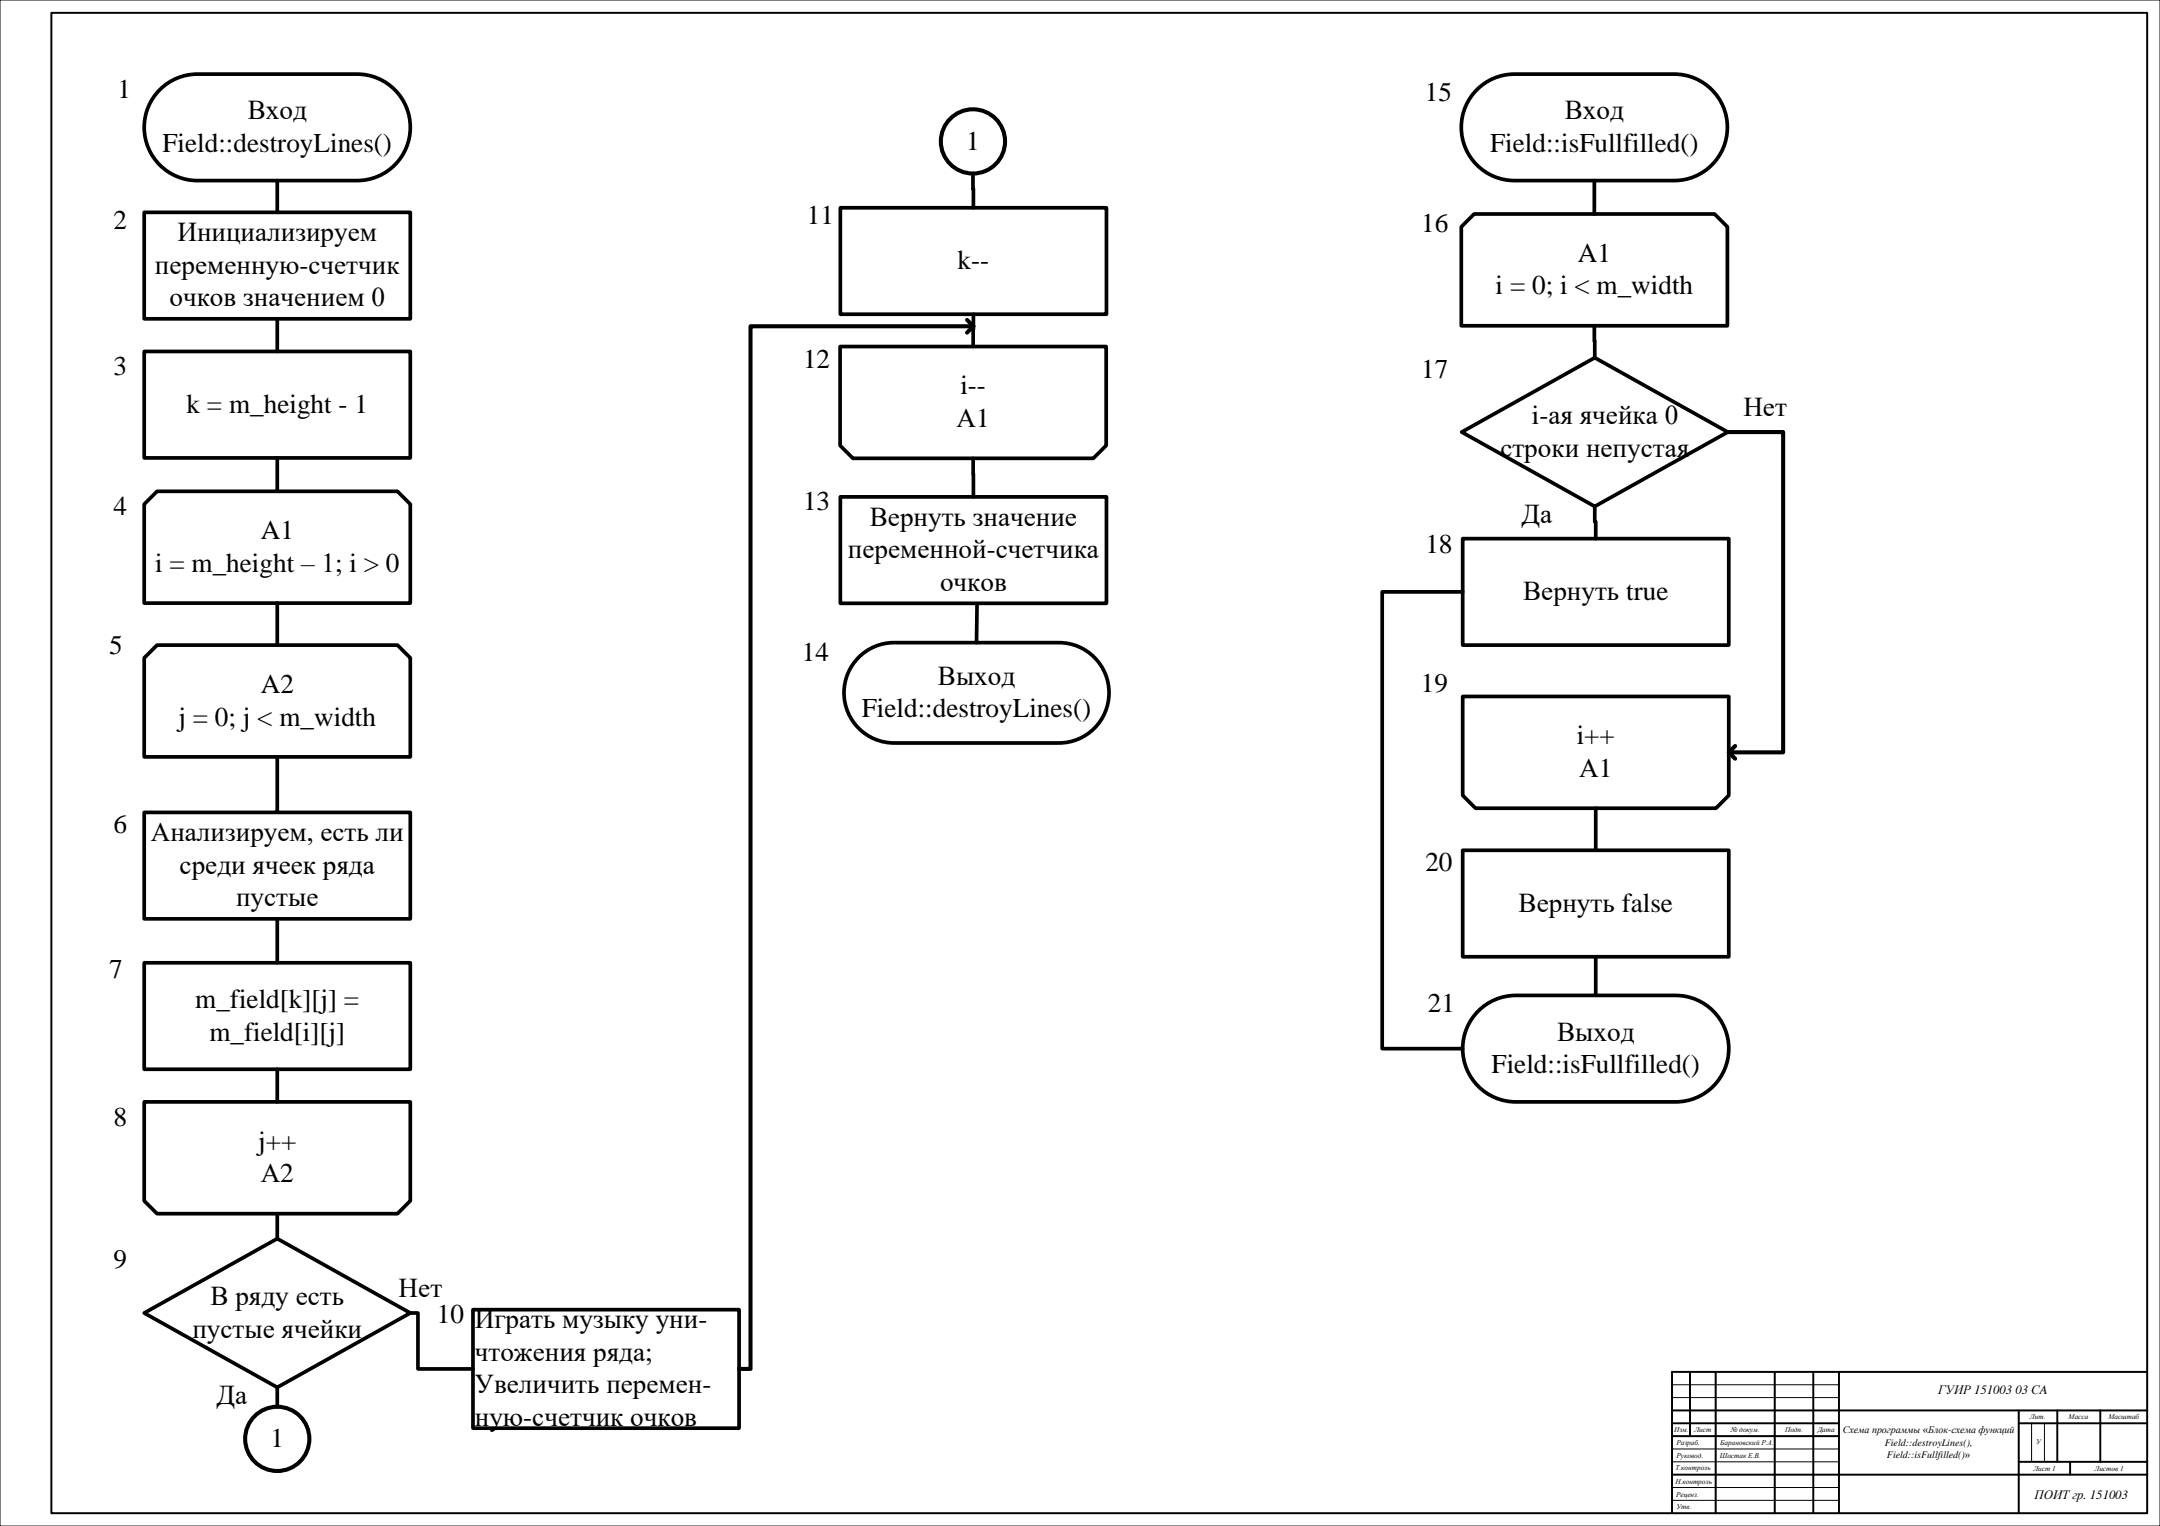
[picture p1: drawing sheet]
<svg xmlns="http://www.w3.org/2000/svg" width="841mm" height="594mm" viewBox="0 0 841 594" stroke-linecap="round" stroke-linejoin="round" font-family="sans-serif">
<defs><g id="words">
<g font-size="10.6">
<text x="45.7" y="38.2">1</text>
<text x="554.8" y="39.1">15</text>
<text x="96.4" y="46.4">Вход</text>
<text x="609.3" y="46.4">Вход</text>
<text x="63.3" y="59.1">Field::destroyLines()</text>
<text x="376.2" y="58.2">1</text>
<text x="580.2" y="59.1">Field::isFullfilled()</text>
<text x="44.2" y="89.2">2</text>
<text x="314.1" y="87">11</text>
<text x="69.1" y="93.9">Инициализируем</text>
<text x="553.3" y="90.1">16</text>
<text x="614.3" y="101.9">A1</text>
<text x="60.3" y="106.6">переменную-счетчик</text>
<text x="372.8" y="104.8">k--</text>
<text x="66" y="119.3">очков значением 0</text>
<text x="582.3" y="114.6">i = 0; i &lt; m_width</text>
<text x="312.7" y="143.3">12</text>
<text x="44.2" y="146.1">3</text>
<text x="553.3" y="147.1">17</text>
<text x="373.9" y="153.5">i--</text>
<text x="72.6" y="160.7">k = m_height - 1</text>
<text x="678.8" y="161.9">Нет</text>
<text x="372.4" y="166.2">А1</text>
<text x="596.4" y="165">i-ая ячейка 0</text>
<text x="584.2" y="177.7">строки непустая</text>
<text x="44.2" y="200.5">4</text>
<text x="312.7" y="198.3">13</text>
<text x="592.4" y="203.5">Да</text>
<text x="101.5" y="209.8">A1</text>
<text x="338.7" y="204.6">Вернуть значение</text>
<text x="555" y="215.3">18</text>
<text x="330.2" y="217.3">переменной-счетчика</text>
<text x="60.4" y="222.5">i = m_height – 1; i &gt; 0</text>
<text x="366" y="230">очков</text>
<text x="593" y="233.6">Вернуть true</text>
<text x="42.5" y="254.5">5</text>
<text x="312.2" y="257.3">14</text>
<text x="101.5" y="269.7">A2</text>
<text x="365.2" y="266.5">Выход</text>
<text x="553.3" y="269.2">19</text>
<text x="335.5" y="279.2">Field::destroyLines()</text>
<text x="69.5" y="282.4">j = 0; j &lt; m_width</text>
<text x="613.9" y="289.7">i++</text>
<text x="614.9" y="302.4">А1</text>
<text x="44.2" y="324.3">6</text>
<text x="58.7" y="327.4">Анализируем, есть ли</text>
<text x="70" y="340.1">среди ячеек ряда</text>
<text x="555" y="339.1">20</text>
<text x="91.9" y="352.8">пустые</text>
<text x="591.3" y="354.9">Вернуть false</text>
<text x="42.5" y="380.7">7</text>
<text x="76" y="392.3">m_field[k][j] =</text>
<text x="556" y="393.8">21</text>
<text x="81.5" y="405">m_field[i][j]</text>
<text x="606.3" y="405">Выход</text>
<text x="580.8" y="417.7">Field::isFullfilled()</text>
<text x="44.2" y="438.3">8</text>
<text x="100.5" y="447.5">j++</text>
<text x="101.5" y="460.2">А2</text>
<text x="44.2" y="493.5">9</text>
<text x="81.9" y="507.9">В ряду есть</text>
<text x="155.2" y="504.8">Нет</text>
<text x="170.1" y="514.9">10</text>
<text x="74.9" y="520.6">пустые ячейки</text>
<text x="184.9" y="517">Играть музыку уни-</text>
<text x="184.9" y="529.7">чтожения ряда;</text>
<text x="184.9" y="542.4">Увеличить перемен-</text>
<text x="84.4" y="546.4">Да</text>
<text x="184.9" y="555.1">ную-счетчик очков</text>
<text x="105.3" y="563.3">1</text>
</g>
<g font-size="5">
<text x="754.7" y="542.7">ГУИР 151003 03 СA</text>
<text x="792.2" y="583.5">ПОИТ гр. 151003</text>
</g>
<g font-size="3.9">
<text x="717.5" y="557.9">Схема программы «Блок-схема функций</text>
<text x="733.8" y="562.7">Field::destroyLines(),</text>
<text x="734.7" y="567.6">Field::isFullfilled()»</text>
</g>
<g font-size="2.8">
<text x="651.9" y="557.4">Изм.</text>
<text x="659.7" y="557.4">Лист</text>
<text x="673.8" y="557.4">№ докум.</text>
<text x="695" y="557.4">Подп.</text>
<text x="707.7" y="557.4">Дата</text>
<text x="790.4" y="552.4">Лит.</text>
<text x="805.4" y="552.4">Масса</text>
<text x="820.9" y="552.4">Масштаб</text>
<text x="652.7" y="562.5">Разраб.</text>
<text x="669.8" y="562.6">Барановский Р.А.</text>
<text x="792.8" y="562.1">У</text>
<text x="652.7" y="567.5">Руковод.</text>
<text x="669.6" y="567.6">Шостак Е.В.</text>
<text x="652.3" y="572.3">Т.контроль</text>
<text x="791.7" y="572.5">Лист 1</text>
<text x="815.5" y="572.5">Листов 1</text>
<text x="652.3" y="577.5">Н.контроль</text>
<text x="652.6" y="582.6">Реценз.</text>
<text x="652.7" y="587.3">Утв.</text>
</g>
</g></defs>
<path d="M0 0h841v594h-841zM651 539h65M651 544h65M791 554v15M796 554v15M651 579h65M651 569h65M651 564h65M651 584h65" fill="none" stroke="#000" stroke-width=".39"/>
<g fill="none" stroke="#000" stroke-width=".76">
<path d="M20 5h816v584h-816zM658 534v25M668 534v55M691 534v55M706 534v55M716 534v55M836 534h-185v55M651 549h185M651 559h65M651 554h65M786 549v40M786 554h50"/>
<path d="M801 549v20M817.7 549v20M651 574h185M786 569h50M806 569v5"/>
</g>
<path d="M62.8 34.3a20.6 20.6 0 0 1 14.1-5.4h62.1a20.7 20.7 0 0 1 20.8 20.7 20.7 20.7 0 0 1-20.8 20.7h-62.1a20.7 20.7 0 0 1-19.3-13.2 20.7 20.7 0 0 1 5.2-22.8zM107.9 70.3v12.4M107.9 294.6v21.3M56.1 316.2h103.7v41.5h-103.7z" fill="none" stroke="#000" stroke-width="1.4"/>
<circle cx="108" cy="560.1" r="12.5" fill="#fff"/>
<circle cx="108" cy="560.1" r="12.5" fill="none" stroke="#000" stroke-width="1.6"/>
<circle cx="378.8" cy="55" r="12.5" fill="#fff"/>
<g fill="none" stroke="#000" stroke-width="1.6">
<path d="M376.5 124.5l2.5 2.5-2.5 2.5M379 127h-86.8v405.8h-4.4M672.7 168.2h21.6v124.6h-21.2M675.6 290.4l-2.5 2.4 2.5 2.5"/>
<circle cx="378.8" cy="55" r="12.5"/>
</g>
<g fill="none" stroke="#000" stroke-width="1.4">
<path d="M575.6 34.3a20.6 20.6 0 0 1 14.1-5.4h62.1a20.7 20.7 0 0 1 20.8 20.7 20.7 20.7 0 0 1-20.8 20.7h-62.1a20.7 20.7 0 0 1-19.3-13.2 20.7 20.7 0 0 1 5.2-22.8zM378.8 67.5l.2 13.4M620.8 70.3v13M56.1 82.7h103.7v41.4h-103.7zM327.2 80.9h103.6v41.4h-103.6zM574 83.3h93.6l5 5v38.5h-103.6v-38.5zM56.1 136.8h103.7v41.4h-103.7zM107.9 124.1v12.7M327.1 134.9h103.6v38.5l-5 5h-93.6l-5-5zM379 122.3l-.1 12.6M620.8 126.8l.1 12.4M107.9 178.2v13"/>
<path d="M378.9 178.4l.1 15M569.1 168.2l51.8-29 51.8 29-51.8 28.9zM61.1 191.2h93.7l5 5v38.6h-103.7v-38.6zM327.2 193.4h103.6v41.4h-103.6zM620.9 197.1v6h.4v6.6M569.5 209.7h103.6v41.4h-103.6zM107.9 234.8v16.3M380.4 235l-.2 15.1M569.5 230.4h-31.3v177.8h31.3M56.1 256.1l5-5h93.7l5 5v38.5h-103.7zM334.3 255.9a19.5 19.5 0 0 1 13.8-5.8h64.2a19.5 19.5 0 0 1 19.5 19.6 19.5 19.5 0 0 1-19.5 19.5h-64.2a19.5 19.5 0 0 1-18-12.1 19.5 19.5 0 0 1 4.2-21.2zM569.5 271.1h103.6v38.5l-5 5h-93.6l-5-5z"/>
<path d="M621.3 314.6v16.4M569.5 331h103.6v41.4h-103.6zM107.9 357.7v17.1M56.1 374.8h103.7v41.4h-103.7zM621.3 372.4v15.1M575 394.1a20.7 20.7 0 0 1 15.2-6.6h62.2a20.7 20.7 0 0 1 20.7 20.7 20.7 20.7 0 0 1-20.7 20.7h-62.2a20.7 20.7 0 0 1-19-12.4 20.7 20.7 0 0 1 3.8-22.4zM107.9 416.2v12.7M56.1 428.9h103.7v38.5l-5 5h-93.7l-5-5zM107.9 472.4v9.7M56.1 511.1l51.8-29 51.9 29-51.9 28.9zM159.8 511.1h2.9v21.7h21.4M184.1 509.8h103.7v46.1h-103.7z"/>
<path d="M107.9 540v7.6"/>
</g>
<use href="#words"/>
</svg>
